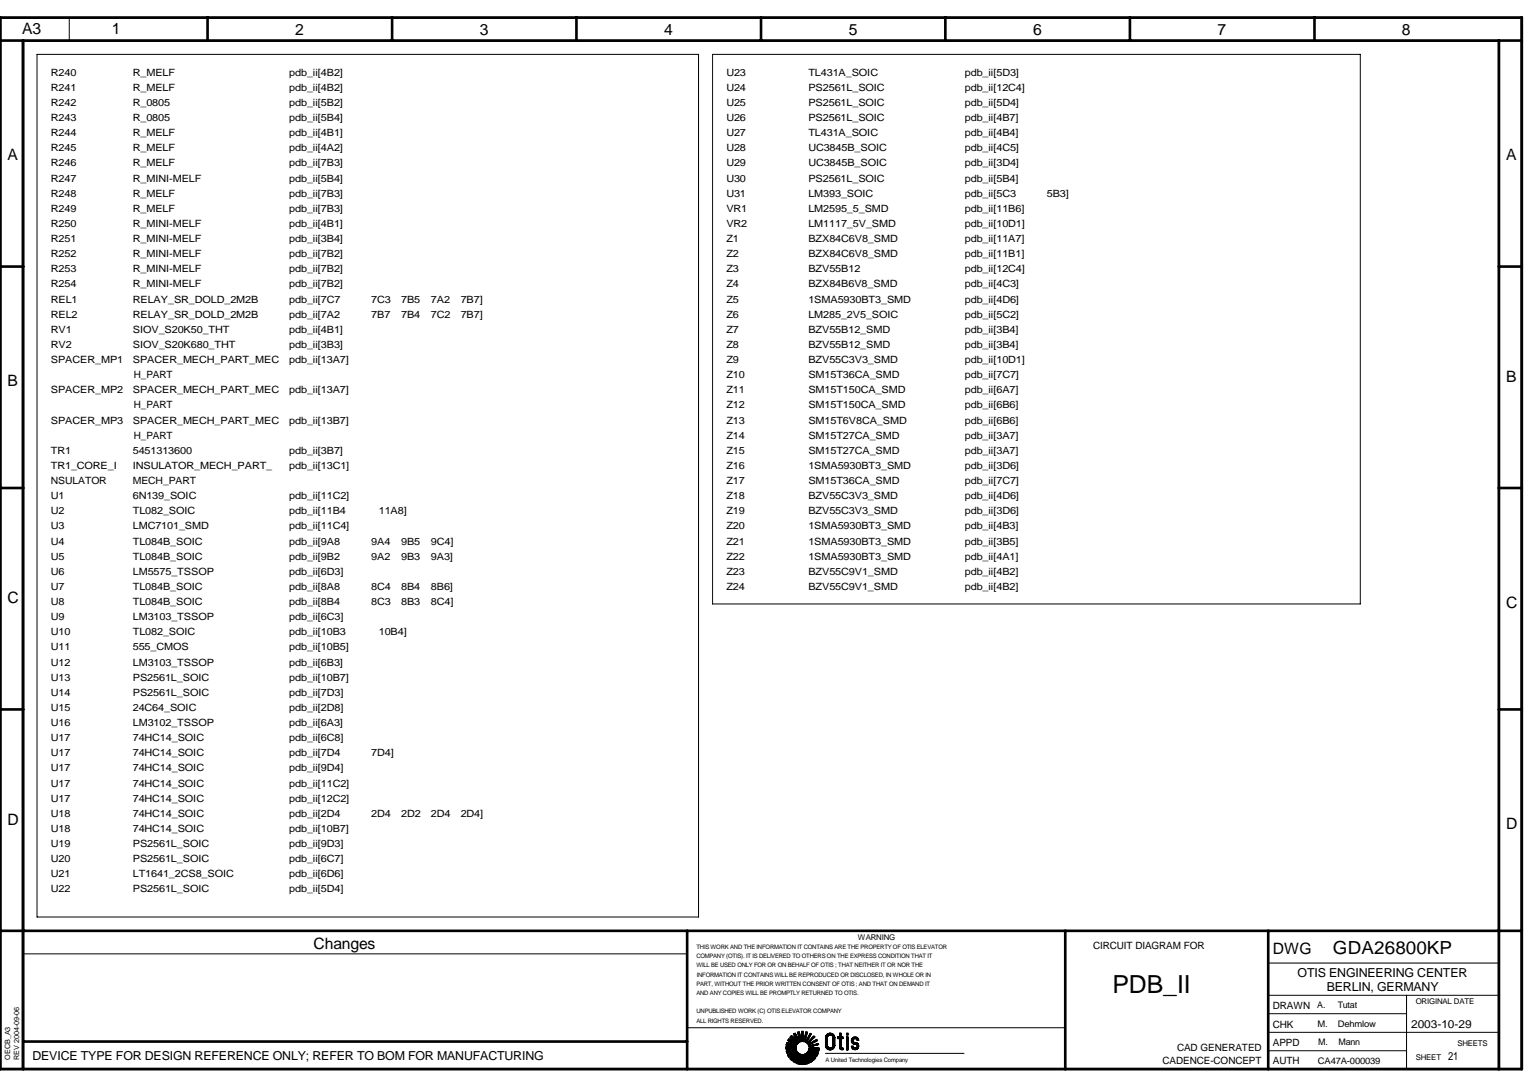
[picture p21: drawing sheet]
<svg xmlns="http://www.w3.org/2000/svg" width="297mm" height="210mm" viewBox="0 0 297 210" stroke-linecap="round" stroke-linejoin="round" font-family="sans-serif">
<defs><g id="words">
<text font-size="4.8" x="214.8" y="191.8">PDB_II</text>
<text font-size="3.5" x="257.4" y="184.2">GDA26800KP</text>
<g font-size="3">
<text x="4.3" y="6.6">A3</text>
<text x="21.6" y="6.6">1</text>
<text x="57" y="6.7">2</text>
<text x="92.7" y="6.7">3</text>
<text x="128.3" y="6.7">4</text>
<text x="163.9" y="6.7">5</text>
<text x="199.5" y="6.7">6</text>
<text x="235.2" y="6.7">7</text>
<text x="270.8" y="6.7">8</text>
<text x="1.4" y="30.9">A</text>
<text x="290.9" y="30.9">A</text>
<text x="1.4" y="74.6">B</text>
<text x="290.9" y="73.7">B</text>
<text x="1.4" y="116.5">C</text>
<text x="290.9" y="117.3">C</text>
<text x="1.4" y="159.2">D</text>
<text x="290.9" y="160.1">D</text>
<text x="60.6" y="183.3">Changes</text>
<text x="245.8" y="184.1">DWG</text>
</g>
<g font-size="2.4">
<text x="250.6" y="188.6">OTIS ENGINEERING CENTER</text>
<text x="256.2" y="191.3">BERLIN, GERMANY</text>
<text x="6.3" y="204.7">DEVICE TYPE FOR DESIGN REFERENCE ONLY; REFER TO BOM FOR MANUFACTURING</text>
</g>
<g font-size="2.2">
<text x="272.5" y="198.5">2003-10-29</text>
<text x="279.7" y="204.7">21</text>
</g>
<g font-size="1.9">
<text x="9.8" y="17.5">R241</text>
<text x="9.8" y="14.6">R240</text>
<text x="25.7" y="17.5">R_MELF</text>
<text x="25.7" y="14.6">R_MELF</text>
<text x="55.9" y="17.5">pdb_ii[4B2]</text>
<text x="55.9" y="14.6">pdb_ii[4B2]</text>
<text x="140.3" y="17.5">U24</text>
<text x="140.3" y="14.6">U23</text>
<text x="156.1" y="17.5">PS2561L_SOIC</text>
<text x="156.1" y="14.6">TL431A_SOIC</text>
<text x="186.3" y="17.5">pdb_ii[12C4]</text>
<text x="186.3" y="14.6">pdb_ii[5D3]</text>
<text x="9.8" y="23.4">R243</text>
<text x="9.8" y="20.4">R242</text>
<text x="25.7" y="23.4">R_0805</text>
<text x="25.7" y="20.4">R_0805</text>
<text x="55.9" y="23.4">pdb_ii[5B4]</text>
<text x="55.9" y="20.4">pdb_ii[5B2]</text>
<text x="140.3" y="23.4">U26</text>
<text x="140.3" y="20.4">U25</text>
<text x="156.1" y="23.4">PS2561L_SOIC</text>
<text x="156.1" y="20.4">PS2561L_SOIC</text>
<text x="186.3" y="23.4">pdb_ii[4B7]</text>
<text x="186.3" y="20.4">pdb_ii[5D4]</text>
<text x="9.8" y="29.2">R245</text>
<text x="9.8" y="26.3">R244</text>
<text x="25.7" y="29.2">R_MELF</text>
<text x="25.7" y="26.3">R_MELF</text>
<text x="55.9" y="29.2">pdb_ii[4A2]</text>
<text x="55.9" y="26.3">pdb_ii[4B1]</text>
<text x="140.3" y="29.2">U28</text>
<text x="140.3" y="26.3">U27</text>
<text x="156.1" y="29.2">UC3845B_SOIC</text>
<text x="156.1" y="26.3">TL431A_SOIC</text>
<text x="186.3" y="29.2">pdb_ii[4C5]</text>
<text x="186.3" y="26.3">pdb_ii[4B4]</text>
<text x="9.8" y="35.1">R247</text>
<text x="9.8" y="32.1">R246</text>
<text x="25.7" y="35.1">R_MINI-MELF</text>
<text x="25.7" y="32.1">R_MELF</text>
<text x="55.9" y="35.1">pdb_ii[5B4]</text>
<text x="55.9" y="32.1">pdb_ii[7B3]</text>
<text x="140.3" y="35.1">U30</text>
<text x="140.3" y="32.1">U29</text>
<text x="156.1" y="35.1">PS2561L_SOIC</text>
<text x="156.1" y="32.1">UC3845B_SOIC</text>
<text x="186.3" y="35.1">pdb_ii[5B4]</text>
<text x="186.3" y="32.1">pdb_ii[3D4]</text>
<text x="9.8" y="40.9">R249</text>
<text x="9.8" y="38">R248</text>
<text x="25.7" y="40.9">R_MELF</text>
<text x="25.7" y="38">R_MELF</text>
<text x="55.9" y="40.9">pdb_ii[7B3]</text>
<text x="55.9" y="38">pdb_ii[7B3]</text>
<text x="140.3" y="40.9">VR1</text>
<text x="140.3" y="38">U31</text>
<text x="156.1" y="38">LM393_SOIC</text>
<text x="156.1" y="40.9">LM2595_5_SMD</text>
<text x="186.3" y="38">pdb_ii[5C3</text>
<text x="186.3" y="40.9">pdb_ii[11B6]</text>
<text x="202.2" y="38">5B3]</text>
<text x="9.8" y="46.7">R251</text>
<text x="9.8" y="43.8">R250</text>
<text x="25.7" y="46.7">R_MINI-MELF</text>
<text x="25.7" y="43.8">R_MINI-MELF</text>
<text x="55.9" y="46.7">pdb_ii[3B4]</text>
<text x="55.9" y="43.8">pdb_ii[4B1]</text>
<text x="140.3" y="46.7">Z1</text>
<text x="140.3" y="43.8">VR2</text>
<text x="156.1" y="46.7">BZX84C6V8_SMD</text>
<text x="156.1" y="43.8">LM1117_5V_SMD</text>
<text x="186.3" y="46.7">pdb_ii[11A7]</text>
<text x="186.3" y="43.8">pdb_ii[10D1]</text>
<text x="9.8" y="52.6">R253</text>
<text x="9.8" y="49.7">R252</text>
<text x="25.7" y="52.6">R_MINI-MELF</text>
<text x="25.7" y="49.7">R_MINI-MELF</text>
<text x="55.9" y="52.6">pdb_ii[7B2]</text>
<text x="55.9" y="49.7">pdb_ii[7B2]</text>
<text x="140.3" y="52.6">Z3</text>
<text x="140.3" y="49.7">Z2</text>
<text x="156.1" y="52.6">BZV55B12</text>
<text x="156.1" y="49.7">BZX84C6V8_SMD</text>
<text x="186.3" y="52.6">pdb_ii[12C4]</text>
<text x="186.3" y="49.7">pdb_ii[11B1]</text>
<text x="9.8" y="58.4">REL1</text>
<text x="9.8" y="55.5">R254</text>
<text x="25.7" y="58.4">RELAY_SR_DOLD_2M2B</text>
<text x="25.7" y="55.5">R_MINI-MELF</text>
<text x="55.9" y="58.4">pdb_ii[7C7</text>
<text x="55.9" y="55.5">pdb_ii[7B2]</text>
<text x="71.7" y="58.4">7C3</text>
<text x="77.5" y="58.4">7B5</text>
<text x="83.2" y="58.4">7A2</text>
<text x="89" y="58.4">7B7]</text>
<text x="140.3" y="58.4">Z5</text>
<text x="140.3" y="55.5">Z4</text>
<text x="156.1" y="58.4">1SMA5930BT3_SMD</text>
<text x="156.1" y="55.5">BZX84B6V8_SMD</text>
<text x="186.3" y="58.4">pdb_ii[4D6]</text>
<text x="186.3" y="55.5">pdb_ii[4C3]</text>
<text x="9.8" y="64.3">RV1</text>
<text x="9.8" y="61.3">REL2</text>
<text x="25.7" y="61.3">RELAY_SR_DOLD_2M2B</text>
<text x="25.7" y="64.3">SIOV_S20K50_THT</text>
<text x="55.9" y="61.3">pdb_ii[7A2</text>
<text x="55.9" y="64.3">pdb_ii[4B1]</text>
<text x="71.7" y="61.3">7B7</text>
<text x="77.5" y="61.3">7B4</text>
<text x="83.2" y="61.3">7C2</text>
<text x="89" y="61.3">7B7]</text>
<text x="140.3" y="64.3">Z7</text>
<text x="140.3" y="61.3">Z6</text>
<text x="156.1" y="64.3">BZV55B12_SMD</text>
<text x="156.1" y="61.3">LM285_2V5_SOIC</text>
<text x="186.3" y="64.3">pdb_ii[3B4]</text>
<text x="186.3" y="61.3">pdb_ii[5C2]</text>
<text x="9.8" y="70.1">SPACER_MP1</text>
<text x="9.8" y="67.2">RV2</text>
<text x="25.7" y="70.1">SPACER_MECH_PART_MEC</text>
<text x="25.7" y="67.2">SIOV_S20K680_THT</text>
<text x="55.9" y="70.1">pdb_ii[13A7]</text>
<text x="55.9" y="67.2">pdb_ii[3B3]</text>
<text x="140.3" y="70.1">Z9</text>
<text x="140.3" y="67.2">Z8</text>
<text x="156.1" y="70.1">BZV55C3V3_SMD</text>
<text x="156.1" y="67.2">BZV55B12_SMD</text>
<text x="186.3" y="70.1">pdb_ii[10D1]</text>
<text x="186.3" y="67.2">pdb_ii[3B4]</text>
<text x="9.8" y="75.9">SPACER_MP2</text>
<text x="25.7" y="75.9">SPACER_MECH_PART_MEC</text>
<text x="25.9" y="73">H_PART</text>
<text x="55.9" y="75.9">pdb_ii[13A7]</text>
<text x="140.3" y="75.9">Z11</text>
<text x="140.3" y="73">Z10</text>
<text x="156.1" y="75.9">SM15T150CA_SMD</text>
<text x="156.1" y="73">SM15T36CA_SMD</text>
<text x="186.3" y="73">pdb_ii[7C7]</text>
<text x="186.3" y="75.9">pdb_ii[6A7]</text>
<text x="9.8" y="81.8">SPACER_MP3</text>
<text x="25.7" y="81.8">SPACER_MECH_PART_MEC</text>
<text x="25.9" y="78.9">H_PART</text>
<text x="55.9" y="81.8">pdb_ii[13B7]</text>
<text x="140.3" y="81.8">Z13</text>
<text x="140.3" y="78.9">Z12</text>
<text x="156.1" y="81.8">SM15T6V8CA_SMD</text>
<text x="156.1" y="78.9">SM15T150CA_SMD</text>
<text x="186.3" y="81.8">pdb_ii[6B6]</text>
<text x="186.3" y="78.9">pdb_ii[6B6]</text>
<text x="9.8" y="87.6">TR1</text>
<text x="25.7" y="87.6">5451313600</text>
<text x="25.9" y="84.7">H_PART</text>
<text x="55.9" y="87.6">pdb_ii[3B7]</text>
<text x="140.3" y="87.6">Z15</text>
<text x="140.3" y="84.7">Z14</text>
<text x="156.1" y="87.6">SM15T27CA_SMD</text>
<text x="156.1" y="84.7">SM15T27CA_SMD</text>
<text x="186.3" y="87.6">pdb_ii[3A7]</text>
<text x="186.3" y="84.7">pdb_ii[3A7]</text>
<text x="9.8" y="93.5">NSULATOR</text>
<text x="9.8" y="90.6">TR1_CORE_I</text>
<text x="25.7" y="93.5">MECH_PART</text>
<text x="25.7" y="90.6">INSULATOR_MECH_PART_</text>
<text x="55.9" y="90.6">pdb_ii[13C1]</text>
<text x="140.3" y="93.5">Z17</text>
<text x="140.3" y="90.6">Z16</text>
<text x="156.1" y="93.5">SM15T36CA_SMD</text>
<text x="156.1" y="90.6">1SMA5930BT3_SMD</text>
<text x="186.3" y="93.5">pdb_ii[7C7]</text>
<text x="186.3" y="90.6">pdb_ii[3D6]</text>
<text x="9.8" y="99.3">U2</text>
<text x="9.8" y="96.4">U1</text>
<text x="25.7" y="99.3">TL082_SOIC</text>
<text x="25.7" y="96.4">6N139_SOIC</text>
<text x="55.9" y="99.3">pdb_ii[11B4</text>
<text x="55.9" y="96.4">pdb_ii[11C2]</text>
<text x="73.1" y="99.3">11A8]</text>
<text x="140.3" y="99.3">Z19</text>
<text x="140.3" y="96.4">Z18</text>
<text x="156.1" y="99.3">BZV55C3V3_SMD</text>
<text x="156.1" y="96.4">BZV55C3V3_SMD</text>
<text x="186.3" y="99.3">pdb_ii[3D6]</text>
<text x="186.3" y="96.4">pdb_ii[4D6]</text>
<text x="9.8" y="105.2">U4</text>
<text x="9.8" y="102.2">U3</text>
<text x="25.7" y="105.2">TL084B_SOIC</text>
<text x="25.7" y="102.2">LMC7101_SMD</text>
<text x="55.9" y="105.2">pdb_ii[9A8</text>
<text x="55.9" y="102.2">pdb_ii[11C4]</text>
<text x="71.7" y="105.2">9A4</text>
<text x="77.5" y="105.2">9B5</text>
<text x="83.2" y="105.2">9C4]</text>
<text x="140.3" y="105.2">Z21</text>
<text x="140.3" y="102.2">Z20</text>
<text x="156.1" y="105.2">1SMA5930BT3_SMD</text>
<text x="156.1" y="102.2">1SMA5930BT3_SMD</text>
<text x="186.3" y="105.2">pdb_ii[3B5]</text>
<text x="186.3" y="102.2">pdb_ii[4B3]</text>
<text x="9.8" y="113.9">U7</text>
<text x="9.8" y="111">U6</text>
<text x="9.8" y="108.1">U5</text>
<text x="25.7" y="113.9">TL084B_SOIC</text>
<text x="25.7" y="111">LM5575_TSSOP</text>
<text x="25.7" y="108.1">TL084B_SOIC</text>
<text x="55.9" y="113.9">pdb_ii[8A8</text>
<text x="55.9" y="108.1">pdb_ii[9B2</text>
<text x="55.9" y="111">pdb_ii[6D3]</text>
<text x="71.7" y="113.9">8C4</text>
<text x="71.7" y="108.1">9A2</text>
<text x="77.5" y="113.9">8B4</text>
<text x="77.5" y="108.1">9B3</text>
<text x="83.2" y="113.9">8B6]</text>
<text x="83.2" y="108.1">9A3]</text>
<text x="140.3" y="113.9">Z24</text>
<text x="140.3" y="111">Z23</text>
<text x="140.3" y="108.1">Z22</text>
<text x="156.1" y="113.9">BZV55C9V1_SMD</text>
<text x="156.1" y="111">BZV55C9V1_SMD</text>
<text x="156.1" y="108.1">1SMA5930BT3_SMD</text>
<text x="186.3" y="108.1">pdb_ii[4A1]</text>
<text x="186.3" y="113.9">pdb_ii[4B2]</text>
<text x="186.3" y="111">pdb_ii[4B2]</text>
<text x="9.8" y="119.8">U9</text>
<text x="9.8" y="116.8">U8</text>
<text x="25.7" y="119.8">LM3103_TSSOP</text>
<text x="25.7" y="116.8">TL084B_SOIC</text>
<text x="55.9" y="116.8">pdb_ii[8B4</text>
<text x="55.9" y="119.8">pdb_ii[6C3]</text>
<text x="71.7" y="116.8">8C3</text>
<text x="77.5" y="116.8">8B3</text>
<text x="83.2" y="116.8">8C4]</text>
<text x="9.8" y="125.6">U11</text>
<text x="9.8" y="122.7">U10</text>
<text x="25.7" y="125.6">555_CMOS</text>
<text x="25.7" y="122.7">TL082_SOIC</text>
<text x="55.9" y="122.7">pdb_ii[10B3</text>
<text x="55.9" y="125.6">pdb_ii[10B5]</text>
<text x="73.1" y="122.7">10B4]</text>
<text x="9.8" y="131.4">U13</text>
<text x="9.8" y="128.5">U12</text>
<text x="25.7" y="131.4">PS2561L_SOIC</text>
<text x="25.7" y="128.5">LM3103_TSSOP</text>
<text x="55.9" y="131.4">pdb_ii[10B7]</text>
<text x="55.9" y="128.5">pdb_ii[6B3]</text>
<text x="9.8" y="137.3">U15</text>
<text x="9.8" y="134.4">U14</text>
<text x="25.7" y="137.3">24C64_SOIC</text>
<text x="25.7" y="134.4">PS2561L_SOIC</text>
<text x="55.9" y="137.3">pdb_ii[2D8]</text>
<text x="55.9" y="134.4">pdb_ii[7D3]</text>
<text x="9.8" y="143.1">U17</text>
<text x="9.8" y="140.2">U16</text>
<text x="25.7" y="143.1">74HC14_SOIC</text>
<text x="25.7" y="140.2">LM3102_TSSOP</text>
<text x="55.9" y="143.1">pdb_ii[6C8]</text>
<text x="55.9" y="140.2">pdb_ii[6A3]</text>
<text x="9.8" y="149">U17</text>
<text x="9.8" y="146">U17</text>
<text x="25.7" y="149">74HC14_SOIC</text>
<text x="25.7" y="146">74HC14_SOIC</text>
<text x="55.9" y="149">pdb_ii[9D4]</text>
<text x="55.9" y="146">pdb_ii[7D4</text>
<text x="71.7" y="146">7D4]</text>
<text x="9.8" y="154.8">U17</text>
<text x="9.8" y="151.9">U17</text>
<text x="25.7" y="154.8">74HC14_SOIC</text>
<text x="25.7" y="151.9">74HC14_SOIC</text>
<text x="55.9" y="154.8">pdb_ii[12C2]</text>
<text x="55.9" y="151.9">pdb_ii[11C2]</text>
<text x="9.8" y="160.7">U18</text>
<text x="9.8" y="157.7">U18</text>
<text x="25.7" y="160.7">74HC14_SOIC</text>
<text x="25.7" y="157.7">74HC14_SOIC</text>
<text x="55.9" y="160.7">pdb_ii[10B7]</text>
<text x="55.9" y="157.7">pdb_ii[2D4</text>
<text x="71.7" y="157.7">2D4</text>
<text x="77.5" y="157.7">2D2</text>
<text x="83.2" y="157.7">2D4</text>
<text x="89" y="157.7">2D4]</text>
<text x="9.8" y="166.5">U20</text>
<text x="9.8" y="163.6">U19</text>
<text x="25.7" y="166.5">PS2561L_SOIC</text>
<text x="25.7" y="163.6">PS2561L_SOIC</text>
<text x="55.9" y="166.5">pdb_ii[6C7]</text>
<text x="55.9" y="163.6">pdb_ii[9D3]</text>
<text x="9.8" y="172.3">U22</text>
<text x="9.8" y="169.4">U21</text>
<text x="25.7" y="172.3">PS2561L_SOIC</text>
<text x="25.7" y="169.4">LT1641_2CS8_SOIC</text>
<text x="55.9" y="169.4">pdb_ii[6D6]</text>
<text x="55.9" y="172.3">pdb_ii[5D4]</text>
<text x="211.1" y="183.3">CIRCUIT DIAGRAM FOR</text>
<text x="245.8" y="194.8">DRAWN</text>
<text x="227.3" y="202.9">CAD GENERATED</text>
<text x="245.8" y="198.4">CHK</text>
<text x="245.8" y="202">APPD</text>
<text x="224.5" y="205.5">CADENCE-CONCEPT</text>
<text x="245.8" y="205.5">AUTH</text>
</g>
<g font-size="1.7">
<text x="254.4" y="194.7">A.</text>
<text x="258.4" y="194.7">Tutat</text>
<text x="254.5" y="198.3">M.</text>
<text x="254.6" y="201.8">M.</text>
<text x="258.4" y="198.3">Dehmlow</text>
<text x="258.5" y="201.8">Mann</text>
<text x="254.5" y="205.4">CA47A-000039</text>
</g>
<g font-size="1.5">
<text x="165.7" y="181.5">WARNING</text>
<text x="273.4" y="193.9">ORIGINAL DATE</text>
<text x="281.5" y="202">SHEETS</text>
<text x="273.4" y="204.6">SHEET</text>
</g>
<g font-size="1.4">
<text x="1.9" y="204.7" transform="rotate(-90 1.9 204.7)">OECB_A3</text>
<text x="3.7" y="204.7" transform="rotate(-90 3.7 204.7)">REV 2004-09-06</text>
</g>
<g font-size="1.2">
<text x="134.5" y="185">COMPANY (OTIS). IT IS DELIVERED TO OTHERS ON THE EXPRESS CONDITION THAT IT</text>
<text x="134.5" y="183.3">THIS WORK AND THE INFORMATION IT CONTAINS ARE THE PROPERTY OF OTIS ELEVATOR</text>
<text x="134.5" y="190.4">PART, WITHOUT THE PRIOR WRITTEN CONSENT OF OTIS ; AND THAT ON DEMAND IT</text>
<text x="134.5" y="186.8">WILL BE USED ONLY FOR OR ON BEHALF OF OTIS ; THAT NEITHER IT OR NOR THE</text>
<text x="134.6" y="188.6">INFORMATION IT CONTAINS WILL BE REPRODUCED OR DISCLOSED, IN WHOLE OR IN</text>
<text x="134.5" y="192.2">AND ANY COPIES WILL BE PROMPTLY RETURNED TO OTIS.</text>
<text x="134.5" y="195.7">UNPUBLISHED WORK (C) OTIS ELEVATOR COMPANY</text>
<text x="134.5" y="197.5">ALL RIGHTS RESERVED.</text>
<text x="159.4" y="205.1">A United Technologies Company</text>
</g>
</g></defs>
<g fill="none" stroke="#000" stroke-width=".51">
<path d="M0 3.4h293.9v203.1h-293.9zM0 7.8h293.9M4.5 7.8v198.7M40.1 3.4v4.4M75.7 3.4v4.4M111.3 3.4v4.4M147 3.4v4.4M182.6 3.4v4.4M218.2 3.4v4.4M253.9 3.4v4.4M289.5 7.8v198.7M0 51.5h4.5"/>
<path d="M289.5 51.5h4.4M0 94.2h4.5M289.5 94.2h4.4M0 137h4.5M289.5 137h4.4M0 179.7h293.9M132.7 179.7v26.8M205.7 179.7v26.8M244.9 179.7v26.8M4.5 201.1h128.2"/>
</g>
<g fill="none" stroke="#000" stroke-width=".19">
<path d="M.2 3.6h293.5v202.7h-293.5zM7.2 10.5h127.7v166.6h-127.7zM13.4 3.4v4.4M137.6 10.5h125.1v106.1h-125.1zM4.5 184.2h128.2M132.7 198.5h73M153.2 199.6l.9 1.6-1.2-1.2M153.3 199.7h.4M153.3 199.6h.4M153.3 199.8h.5M153.4 199.6h.2M153.4 199.9h.4"/>
<path d="M153.4 200h.4M153.5 199.6h.1M153.5 199.5h.1M154 199.3h.4M154 199.4h.4M154.1 199.6h.4M154.1 199.6h.3M154.1 199.5h.3M154.1 199.7h.4M154.2 199.3h.1M154.2 199.8h.3M154.2 199.9h.3"/>
<path d="M154.2 200h.3M154.3 199.3h-.3l.5 1.8-.9-1.6M154.8 199.7h.3M154.8 199.6h.3M154.8 199.5h.3M154.8 199.3h.3M154.8 199.4h.3M154.8 199.2h.3M154.8 199.1v1.9l-.5-1.8M154.8 199.8h.3M154.8 199.9h.3M154.8 200h.3"/>
<path d="M154.9 199.1h.2v2M155.5 199.9h.3M155.5 200h.3M155.5 199.8h.3M155.6 199.7h.2M155.6 199.6h.2M155.6 199.6h.3M155.6 199.5h.3M155.6 199.3h.4M155.6 199.4h.3M155.7 199.3h.1M155.7 199.3h.2"/>
<path d="M155.7 199.2l-.5 1.9M156 199.3l-.6 1.8h-1.9M156.2 199.9h.3M156.2 200h.3M156.3 199.8h.3M156.3 199.9h.3M156.3 199.9h.2M156.3 199.8h.4M156.4 199.7h.3M156.4 199.6h.3l-1 1.7M156.4 199.6h.3M156.5 199.6h.1"/>
<path d="M156.5 199.5l-1 1.7h.2M159.6 199.9l-.1 .2M159.6 200h.4M159.6 199.9l-.1 .1h.5M159.6 199.9h.5M159.6 199.8l1.4 .1M159.6 199.9h1.4M159.7 199.8l-.1 .1M159.7 199.7l1.2 .1zM159.8 199.6h1M159.9 199.6h.9M159.9 199.6l-.1 .1"/>
<path d="M160 199.6h.7M160.1 199.6h.4M160.6 199.9l.5 .1M160.6 199.9h.5M160.7 200h.4M160.7 199.6l.1 .1M161 199.9l.2 .3M162.1 199.5v2.7h.4v-2.7M162.2 199.5v2.7M162.3 199.5v2.7M162.4 199.5v2.7M163.5 199.5v.4"/>
<path d="M163.6 199.5v.4M163.7 199.5v.4M163.8 199.5v.4M244.9 199.3h44.6M244.9 192.2h44.6M244.9 186h44.6M244.9 195.7h26.7M271.6 192.2v14.3M4.3 206.5v-198.5h285.3v198.5M151.8 202.6h2M151.8 202.1h2M151.8 202.2h2"/>
<path d="M151.8 202.3h2M151.8 202.4h2M151.8 202.5h2M151.8 201.7h2.2M151.8 201.8h2.1M151.8 201.7h2.1M151.8 201.6h1.4M151.8 203.1h2.2M151.8 203h2.1M151.9 201.5h.9M151.9 201.6h1.2M151.9 201.5h.8"/>
<path d="M151.9 203.1h2.1M151.9 203.2h2.1M151.9 203.3h.4M151.9 201.4h.3M151.9 201.4h.5M151.9 203.2h.7M151.9 203.3h.6M152 203.4h.1M152 203.4l1.2-.3-1.1 .7h1M152.1 200.9l1.4 .8-1.5-.4M152.1 200.9h.8M152.1 203.8h.8"/>
<path d="M152.1 202.9h1.7M152.1 203.8h.9M152.2 200.8h.5M152.2 200.9h.6M152.2 203.9h.7M152.2 203.7h1M152.2 200.7h.5M152.2 200.7h.4M152.2 201h.8M152.2 201h.9M152.2 204h.5M152.2 204h.4"/>
<path d="M152.2 202.9h1.6M152.3 200.7h.2M152.3 204.1h.2M152.3 203.6h5.6M152.3 200.6h.1M152.3 201h.8M152.3 204.1h.1M152.4 201.9h1.4M152.4 204.2l1-.6-.8 .9h.7M152.4 201.1h.8M152.4 203.6h2.3M152.5 201.1l.9 .1"/>
<path d="M152.5 201.9h1.3M152.5 202.8h1.3M152.6 203.5h1.9M152.6 200.2h.5M152.6 204.5h.6M152.6 204.4h.7M152.6 203.5h1.8M152.7 200.2h.4M152.7 200.3h.5M152.7 201.2h.8M152.7 204.4h.7M152.7 202.7h1.1"/>
<path d="M152.7 200.4h.6M152.7 200.1h.3M152.7 201.3h.8M152.7 202h1.1M152.7 204.3h.8M152.7 203.4h1.6M152.7 204.3h.7M152.7 200.4l.7 .1M152.7 204.6h.4M152.8 200h.1M152.8 201.3h.8M152.8 204.7h.3"/>
<path d="M152.8 204.3h4.7M152.8 204.7h.2M152.8 203.4h1.5M152.8 204.2h4.6M152.9 203.3h1.3M152.9 202h.9M152.9 204.8h.1M152.9 204.1h4.5M152.9 202.7h.9M152.9 200.6h.6M152.9 200.5h.6M152.9 201.4h1.4"/>
<path d="M152.9 204.8l.7-.7-.4 .9M152.9 203.3h1.2M152.9 204h4.4M153 200.7h.6M153 201.4h1.2M153 204h4.3M153 203.2h1.1M153 202.1h.8M153 204h4.2M153.1 202.6h.7M153.1 201.5h1M153.1 203.9h4.1"/>
<path d="M153.1 200.7h.6M153.1 200.8h.7M153.1 203.8h4.8M153.2 204.6h-.5M153.2 200.3h-.6l1.2 1.1-1.5-.8M153.2 200.9h.6M153.2 201.5h.8M153.2 202.6l-1.4 .3h2.1M153.2 205h.6M153.2 203.8h4.7M153.2 200.9h.7M153.2 201.6h.8"/>
<path d="M153.2 204.9h.6M153.2 203.7h4.7M153.3 204.8h.6M153.3 205.1h.5M153.3 204.9h.6M153.3 203.7h4.6M153.3 201h.6M153.3 204.8h.7M153.4 201h.6M153.4 204.6h3.3M153.4 204.7h3.3M153.4 204.7h.6"/>
<path d="M153.4 205.1h.3M153.4 201.6h.6M153.4 201h1.7M153.4 204.5h3.2M153.5 200h.4M153.5 201.1h1.9M153.5 205.2h.2M153.5 200.1h.4M153.5 204.5h3.1M153.5 204.4h3.1M153.5 200.2h.5M153.5 204.3h4"/>
<path d="M153.5 204.4h3M153.6 200.2h.4M153.6 200.3h.4M153.6 201.2h.9M153.6 205.2l.5-.7-.2 .9M153.6 201.3h.8M153.7 200.4h.4M153.7 200.4h.3M153.7 201.3h.6M153.7 200.4l.4 .1M153.8 200.6h.4M153.8 200.5h.4"/>
<path d="M153.8 200.7h.4M153.8 200.7h.5M153.9 200.7h.4M153.9 201.8h-2.1l1.6 .3M153.9 205.4h.6M153.9 200.8h.4M153.9 205.2h.6M153.9 205.3h.6M154 200.9h.4M154 200.9h.3M154 205.1h.5M154 205.2h.5"/>
<path d="M154 205h.6M154 205.1h.6M154 201h1.1M154 204.8h2.8M154 205.4h.5M154 204.8h2M154 204.9h.6M154.1 204.7h2.6M154.2 200h.4M154.3 200.2h.3M154.3 200.1h.3M154.3 200.3h.3"/>
<path d="M154.3 200.4h.4M154.3 200.4h.3M154.3 205.5h.1M154.3 200.6h.4M154.3 200.5h.4M154.4 200.7h.3M154.4 200.6h.3M154.4 200.8h.3M154.4 200.9h.7M154.4 205.5l.3-.8v.9M154.5 200.9h.6M154.7 205.2h.6"/>
<path d="M154.7 205.1h.6M154.7 205.5h.6M154.7 205.4h.6M154.7 204.9h1.3M154.7 205h.6M154.7 205.3h.6M154.8 200.6h.3M154.8 200.5h.3M154.8 200.4h.3M154.8 200.7h.3M154.8 200.2h.3M154.8 200.1h.3"/>
<path d="M154.8 200.3h.3M154.8 200.8h.3M154.9 205.6h.2M155.2 200.9h.3M155.2 201h.3M155.2 201h.2M155.3 200.8h.2M155.3 200.9h.2M155.3 200.7h.2M155.3 200.7h.3M155.4 200.6h.2M155.4 200.5h.2"/>
<path d="M155.4 205h.6M155.4 200.4h.2M155.4 200.4h.3M155.4 200.3h.3M155.4 200.2h.3M155.4 205.1h.6M155.4 205.2h.7M155.4 200.1h.3M155.5 205.3h.6M155.5 205.4h.6M155.5 203.5h2.5M155.5 205.4h.5"/>
<path d="M155.6 201.2h.2M155.6 201.3h.1M155.6 205.5h.1M155.6 205.5l-.3-.7v.8M155.6 203.5h2.4M155.6 201h.3M155.6 201.1h.2M155.6 203.4h2.4M155.7 201h.2M155.7 200.9h.3M155.7 200.8h.3M155.8 203.3h2.1"/>
<path d="M155.8 200.7h.3M155.8 201.4h.4M155.8 201.5h.3M155.9 200.6h.3M155.9 200.6h.2M155.9 203.2h1.9M155.9 200.5h.3M155.9 201.3h.3M155.9 203.2h1.8M156 201.3h.2M156 201.5h.1M156 200.4h.3"/>
<path d="M156 201.3h.3M156 203.1h2.1M156 200.3h.3M156 201.2h.3M156 204.8h.8M156.1 200.3h.2M156.1 200.2h.3M156.1 201.8h.2M156.1 201.7h.2M156.1 204.9h.7M156.1 202.9h2M156.1 203h2"/>
<path d="M156.1 205h.7M156.1 202.9h2.1M156.1 201.6h.4M156.2 200.1h.3M156.2 201.1h.3M156.2 202.8h2M156.2 205h.6M156.2 202.6h2M156.2 202.7h2M156.2 201h.3M156.2 202.1h.6M156.2 202.1h.3"/>
<path d="M156.2 201.6h.4M156.2 205.1h.5M156.2 205.1h.4M156.2 202.4h2M156.2 202.5h2M156.3 200.9h.4M156.3 201h.3M156.3 205.2h.1M156.3 201.5h.4M156.3 205.2h.2M156.3 202h.8M156.3 205.3l-.4-.6 .2 .7"/>
<path d="M156.4 200.9h.3M156.4 201.1l-.3 .1M156.5 200.7h.3M156.5 200.7h.4M156.5 201.4h.4M156.5 201.9h.8M156.5 201.4h.6M156.6 200.7h.3M156.6 201.9h.8M156.6 200.6h.4M156.6 204.4h.9M156.7 200.6h.3"/>
<path d="M156.7 204.4h.7M156.7 200.5h.3M156.7 201.3h.5M156.7 201.3h.4M156.7 204.5h.7M156.8 200.8h-.4M156.8 201.3h.5M156.8 200.4h.4M156.8 201.5h-.4M156.8 204.6h.5M156.9 200.4h.3M156.9 201.2h.5"/>
<path d="M156.9 200.3h.4M156.9 204.6h.3M157 200.3h.3M157 204.7h.2M157 200.2h.4l-1.4 1.4M157 204.8h.1l-.6-.5 .4 .6h-.8M157.1 200.2h.2M157.1 200.1h.2M157.1 201.1h.5M157.2 200.4l-.5 .1M157.2 201h.5M157.2 200l-1.4 1.4h.3"/>
<path d="M157.2 201.8h.7M157.2 201h.6M157.3 203.9h.5M157.3 201.7h.8l-1.9 .4h.2M157.3 201h.6l-1.7 .8M157.4 200.9h.5M157.4 201.7h.7M157.4 203.1l.6 .3h-2.3M157.5 200.9h.4M157.5 204h.3M157.6 200.8h.2M157.6 201.6h.5"/>
<path d="M157.6 201.1l-.6 .1M157.6 204h.1M157.6 200.7h.2M157.7 201.6h.4M157.7 204l-.6-.2 .5 .5h-4M157.7 200.7l-1.6 1h.3M157.8 201.8h-1.1M157.9 201.5h.2M158 203.5l-2.7 .1M158.1 201.5l-1.9 .5h.8M159.4 200.4h.4v1.4h-.4M159.4 200.4h.4"/>
<path d="M159.4 200.3h.4M159.4 201.9h.4M159.4 203.4h26.8M159.5 200.2v1.9M159.5 200.1v.1M159.5 200.4v1.4M159.5 202.1v.1M159.5 200.2h.3M159.5 200.2h.4M159.5 200.1h.4M159.5 202.1h.4M159.5 202h.3"/>
<path d="M159.5 202.2l.1 .2M159.5 202.1l.4 .1M159.6 200.4v1.4M159.6 202.4h.1M159.6 202.4h1.4M159.6 202.3h.5M159.7 202.5l.1 .1M159.7 200.4v1.4M159.7 202.4h1.3M159.7 202.5h1.2M159.8 202.6h1.1M159.8 200.4v1.4"/>
<path d="M159.9 202.6h.8M160 202.6h.7M160 202.2h-.5l.6 .1M160.1 202.7h.4M160.6 202.3h.5M160.7 200h.5M160.7 202.2h.4M160.7 202.2h.5M160.8 200.2h.4M160.8 200.1h.4M160.8 202.1h.4M160.8 202h.4"/>
<path d="M160.9 200.4h.3v1.4h-.3zM160.9 200.4h.3M160.9 200.3h.3M160.9 201.9h.3M160.9 202h.3M160.9 202.5l-1.1 .1M160.9 200.4v1.4M161 200.4v1.4M161.1 200.4v1.4M161.1 202.3l-.2 .2M161.1 202.2v.1M161.2 202.1l-.1 .1"/>
<path d="M161.2 200.4v1.4M161.2 202v.1M161.2 200.2v1.8M161.8 200.6h1M161.8 200.5h1M161.8 200.4h1M161.8 200.3h1M161.8 200.2h1M162.1 202.2h.4M162.1 202.3h.4M162.1 202.3h.5M162.1 202.4h.7"/>
<path d="M162.2 202.5h.6M162.3 202.6h.5M162.4 202.7h.4M162.5 202.7h.3M163.5 200.2v2.5M163.6 200.2v2.5M163.7 200.2v2.5M163.8 200.2v2.5M164.4 202.1h.4M164.4 200.8h.4M164.4 200.9h.4M164.4 201h.4"/>
<path d="M164.4 201.1h.4M164.4 202h.4M164.5 200.7h.3M164.5 200.7h.4M164.5 201.2h.4M164.5 201.3h.5M164.5 202.2h.3M164.5 202.3h.4M164.5 200.6h.5M164.5 201.3h.7M164.5 201.3h.9M164.5 202.3h.5"/>
<path d="M164.5 200.6h1.2M164.5 200.5h1.2M164.5 201.4h1M164.5 202.4h1.2M164.6 200.5h1.1M164.6 201.4h1M164.6 202.4h1.1M164.6 202.5h1.1M164.6 201.5h1.1M164.7 200.4h.9M164.7 202.6h.9M164.7 201.5h1"/>
<path d="M164.8 202.6h.7M164.8 200.3h.7M164.8 201.6h.9M164.9 202.7h.5M165 201.6h.8M165.1 200.2h.1M165.1 202.7h.1M165.3 200.6h.5M165.3 201.7h.5M165.3 202.3h.5M165.4 200.7h.4M165.4 202.3h.4"/>
<path d="M165.4 201.7h.4M165.4 202.2h.4M165.4 201.8h.4M165.5 200.7h.3M165.5 200.8h.4M165.5 201.8h.4M165.5 200.9h.4M165.5 201.9h.4M165.5 202.1h.4M165.5 202h.4M165.9 202.1l-.4 .1M244.9 202.9h26.7"/>
</g>
<use href="#words"/>
</svg>
